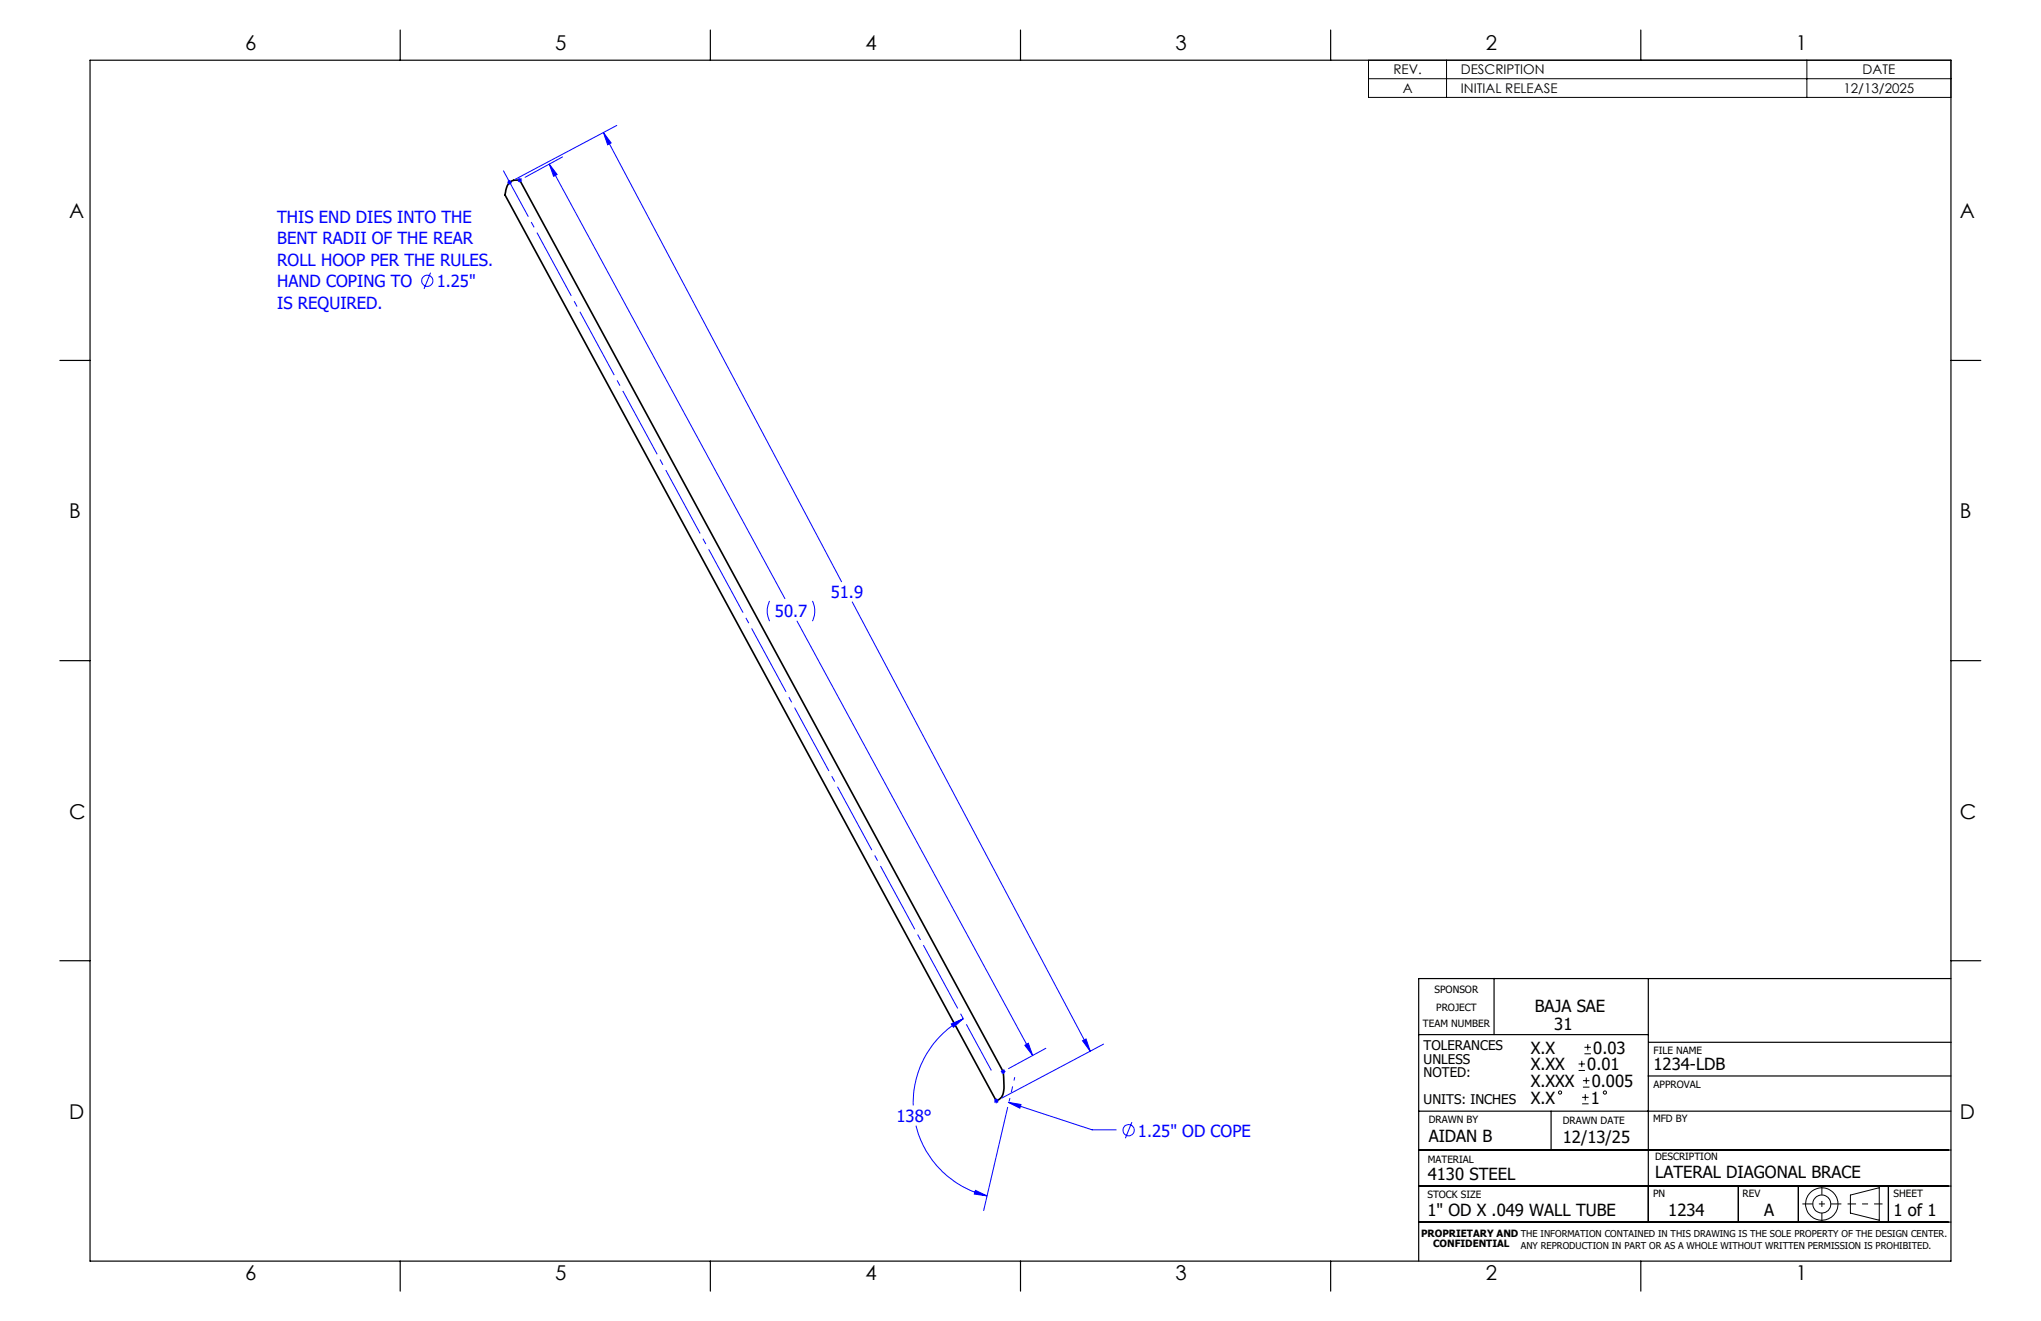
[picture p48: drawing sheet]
<svg xmlns="http://www.w3.org/2000/svg" width="432mm" height="279mm" viewBox="0 0 432 279" stroke-linecap="round" stroke-linejoin="round" font-family="sans-serif">
<defs><g id="words">
<g font-size="4.3">
<text x="51.9" y="10.7">6</text>
<text x="117.5" y="10.7">5</text>
<text x="183.1" y="10.7">4</text>
<text x="248.7" y="10.7">3</text>
<text x="314.3" y="10.7">2</text>
<text x="379.9" y="10.7">1</text>
<text x="14.6" y="46.1">A</text>
<text x="414.7" y="46.1">A</text>
<text x="14.6" y="109.6">B</text>
<text x="414.7" y="109.6">B</text>
<text x="14.6" y="173.1">C</text>
<text x="414.7" y="173.1">C</text>
<text x="14.6" y="236.6">D</text>
<text x="414.7" y="236.6">D</text>
<text x="51.9" y="270.8">6</text>
<text x="117.5" y="270.8">5</text>
<text x="183.1" y="270.8">4</text>
<text x="248.7" y="270.8">3</text>
<text x="314.3" y="270.8">2</text>
<text x="379.9" y="270.8">1</text>
</g>
<g font-size="3.5" fill="#00f">
<text x="58.6" y="47.2">THIS END DIES INTO THE</text>
<text x="58.6" y="51.7">BENT RADII OF THE REAR</text>
<text x="58.6" y="56.2">ROLL HOOP PER THE RULES.</text>
<text x="58.6" y="60.8">HAND COPING TO</text>
<text x="58.6" y="65.3">IS REQUIRED.</text>
<text x="92.4" y="60.8">1.25&quot;</text>
<text x="163.9" y="130.6">50.7</text>
<text x="175.8" y="126.5">51.9</text>
<text x="189.7" y="237.3">138°</text>
<text x="240.8" y="240.4">1.25&quot; OD COPE</text>
</g>
<g font-size="3.5">
<text x="324.7" y="214">BAJA SAE</text>
<text x="328.8" y="217.9">31</text>
<text x="323.8" y="222.9">X.X</text>
<text x="323.8" y="226.4">X.XX</text>
<text x="335.8" y="226.4">0.01</text>
<text x="337.1" y="222.9">0.03</text>
<text x="349.8" y="226.4">1234-LDB</text>
<text x="323.8" y="229.9">X.XXX</text>
<text x="323.8" y="233.5">X.X</text>
<text x="336.6" y="233.5">1</text>
<text x="336.8" y="229.9">0.005</text>
<text x="302.3" y="241.5">AIDAN B</text>
<text x="330.6" y="241.7">12/13/25</text>
<text x="302.1" y="249.7">4130 STEEL</text>
<text x="350.1" y="249.1">LATERAL DIAGONAL BRACE</text>
<text x="302" y="257.2">1&quot; OD X .049 WALL TUBE</text>
<text x="352.9" y="257.2">1234</text>
<text x="373.2" y="257.2">A</text>
<text x="400.6" y="257.1">1 of 1</text>
</g>
<g font-size="2.8">
<text x="294.8" y="15.7">REV.</text>
<text x="309.1" y="15.7">DESCRIPTION</text>
<text x="394.1" y="15.7">DATE</text>
<text x="296.8" y="19.7">A</text>
<text x="309.1" y="19.7">INITIAL RELEASE</text>
<text x="390" y="19.7">12/13/2025</text>
<text x="301.2" y="222.2">TOLERANCES</text>
<text x="301.2" y="225">UNLESS</text>
<text x="301.2" y="227.8">NOTED:</text>
<text x="301.2" y="233.5">UNITS: INCHES</text>
</g>
<g font-size="2.1">
<text x="303.5" y="210">SPONSOR</text>
<text x="303.8" y="213.9">PROJECT</text>
<text x="301" y="217.3">TEAM NUMBER</text>
<text x="349.8" y="222.9">FILE NAME</text>
<text x="349.8" y="230.2">APPROVAL</text>
<text x="302.3" y="237.5">DRAWN BY</text>
<text x="330.6" y="237.7">DRAWN DATE</text>
<text x="349.7" y="237.3">MFD BY</text>
<text x="302.1" y="245.9">MATERIAL</text>
<text x="350.1" y="245.4">DESCRIPTION</text>
<text x="302" y="253.3">STOCK SIZE</text>
<text x="349.7" y="253.3">PN</text>
<text x="368.7" y="253.2">REV</text>
<text x="400.6" y="253.2">SHEET</text>
<text x="300.7" y="261.6">PROPRIETARY AND THE INFORMATION CONTAINED IN THIS DRAWING IS THE SOLE PROPERTY OF THE DESIGN CENTER.</text>
<text x="303.2" y="263.8">CONFIDENTIAL</text>
</g>
<text font-size="2" x="321.8" y="264.2">ANY REPRODUCTION IN PART OR AS A WHOLE WITHOUT WRITTEN PERMISSION IS PROHIBITED.</text>
</g></defs>
<path d="M210.8 232.8a2.5 2.5 0 0 0 1.6-2.6l-.2-3.5-102.2-188.6a2.39 2.39 0 0 0-3 2.5l-.2 .6 104 191.7" fill="none" stroke="#000" stroke-width=".35"/>
<g fill="none" stroke="#00f" stroke-width=".21">
<path d="M107.3 38.6h1M107.5 38.2l.7 .7M107.8 38.1v1M108.2 38.2l-.7 .7M109.5 38.1h1M109.6 37.7l.7 .8M110 37.6v1M110.3 37.7l-.7 .8M116.2 34.7l1.7 2.2-.8 .4zM116.2 34.7l49.9 91.9M119 33.2l-7.9 4.3M127.7 28l1.6 2.2-.7 .4z"/>
<path d="M127.7 28l50.3 95M130.5 26.5l-21.6 11.5M91.1 57.7l-1.4 3.4M162.8 127.1l-.1 .3a4.7 4.7 0 0 0 .1 4M168.6 131.4l49.9 91.8M171.9 127.1a4.9 4.9 0 0 1 0 4.3M180.3 127.3l50.3 95M201.3 216.6l2.5-1.1-2.1 1.8zM203.8 215.5a20.1 20.1 0 0 0-10.6 18.3M193.8 238.1a20.3 20.3 0 0 0 15 14.8M210.3 232.9h1M210.4 232.5l.7 .7"/>
<path d="M210.8 232.3v1.1M211.1 232.5l-.7 .7M211.7 226.6h1M211.9 226.3l.7 .7M212.2 226.1v1.1M212.6 226.3l-.7 .7M213.2 234.2l-5.1 21.8M213.3 233.2l2.7 .4-.2 .8zM213.3 233.2l17.8 5.8h5M216.8 221.1l.8-.4 .9 2.5zM221.3 221.7l-7.9 4.3M229 220.1l.8-.4 .8 2.6z"/>
<path d="M233.5 220.8l-21.6 11.5M239.5 237.3l-1.4 3.4M206.4 251.8l2.4 1.1-2.7-.3z"/>
<circle cx="90.4" cy="59.4" r="1.19"/>
<circle cx="238.8" cy="239" r="1.19"/>
</g>
<g fill="none" stroke="#000" stroke-width=".21">
<path d="M289.5 12.7h123.2v7.9h-123.2zM289.5 16.7h123.2M306 12.7v7.9M382.3 12.7v7.9M334 226.4h1.3M334 225h1.3M334.6 224.4v1.3M334.7 233.5h1.4M334.7 232.1h1.4M334.9 229.9h1.4M334.9 228.6h1.4M335.2 222.9h1.4"/>
<path d="M335.2 221.5h1.4M335.4 231.4v1.4M335.6 227.9v1.3M335.9 220.8v1.4M391.5 252.8l6.1-1.6v6.9l-6.1-1.5z"/>
<circle cx="330" cy="231.1" r=".34"/>
<circle cx="339.5" cy="231.1" r=".34"/>
<circle cx="385.4" cy="254.6" r="1.9"/>
<circle cx="385.4" cy="254.7" r="3.4"/>
</g>
<path d="M381.3 254.6h8.3" fill="none" stroke="#000" stroke-width=".21" stroke-dasharray="15.2 1.3 1.3 1.3" stroke-dashoffset="13" stroke-linecap="butt"/>
<path d="M385.4 250.8v7.7" fill="none" stroke="#000" stroke-width=".21" stroke-dasharray="15.2 1.3 1.3 1.3" stroke-dashoffset="13.3" stroke-linecap="butt"/>
<path d="M390.9 254.6h7.4" fill="none" stroke="#000" stroke-width=".21" stroke-dasharray="15.2 1.3 1.3 1.3" stroke-dashoffset="13.4" stroke-linecap="butt"/>
<path d="M106.5 36.1l103.2 190.3" fill="none" stroke="#00f" stroke-width=".21" stroke-dasharray="15.2 1.3 1.3 1.3" stroke-dashoffset="4.1" stroke-linecap="butt"/>
<path d="M214.7 227.8l-1.2 5.2" fill="none" stroke="#00f" stroke-width=".21" stroke-dasharray="15.2 1.3 1.3 1.3" stroke-dashoffset="14.5" stroke-linecap="butt"/>
<g fill="none" stroke="#000" stroke-width=".25">
<path d="M19 12.7h393.7v254h-393.7zM84.7 6.4v6.3M150.3 6.4v6.3M215.9 6.4v6.3M281.5 6.4v6.3M347.1 6.4v6.3M12.7 76.2h6.3M412.7 76.2h6.4M12.7 139.7h6.3M412.7 139.7h6.4M12.7 203.2h6.3M300.1 218.8h48.6"/>
<path d="M316.1 206.9v11.9M348.7 207v51.5M412.7 207h-112.6v59.7M412.7 203.2h6.4M300.1 235h112.6M328.2 235v8.2M348.7 227.6h64M348.8 220.5h64M300.1 258.5h112.6M300.1 250.9h112.6M300.1 243.2h112.6M367.8 250.9v7.6"/>
<path d="M380.5 250.9v7.6M399.5 250.9v7.6M84.7 266.7v6.4M150.3 266.7v6.4M215.9 266.7v6.4M281.5 266.7v6.4M347.1 266.7v6.4"/>
</g>
<g fill="#00f">
<path d="M206.4 251.8l-.3 .8 2.7 .3zM201.3 216.6l.4 .7 2.1-1.8zM213.3 233.2l2.7 .4-.2 .8z"/>
<path d="M127.7 28l1.6 2.2-.7 .4zM229 220.1l.8-.4 .8 2.6zM116.2 34.7l1.7 2.2-.8 .4zM216.8 221.1l.8-.4 .9 2.5z"/>
</g>
<use href="#words"/>
</svg>
